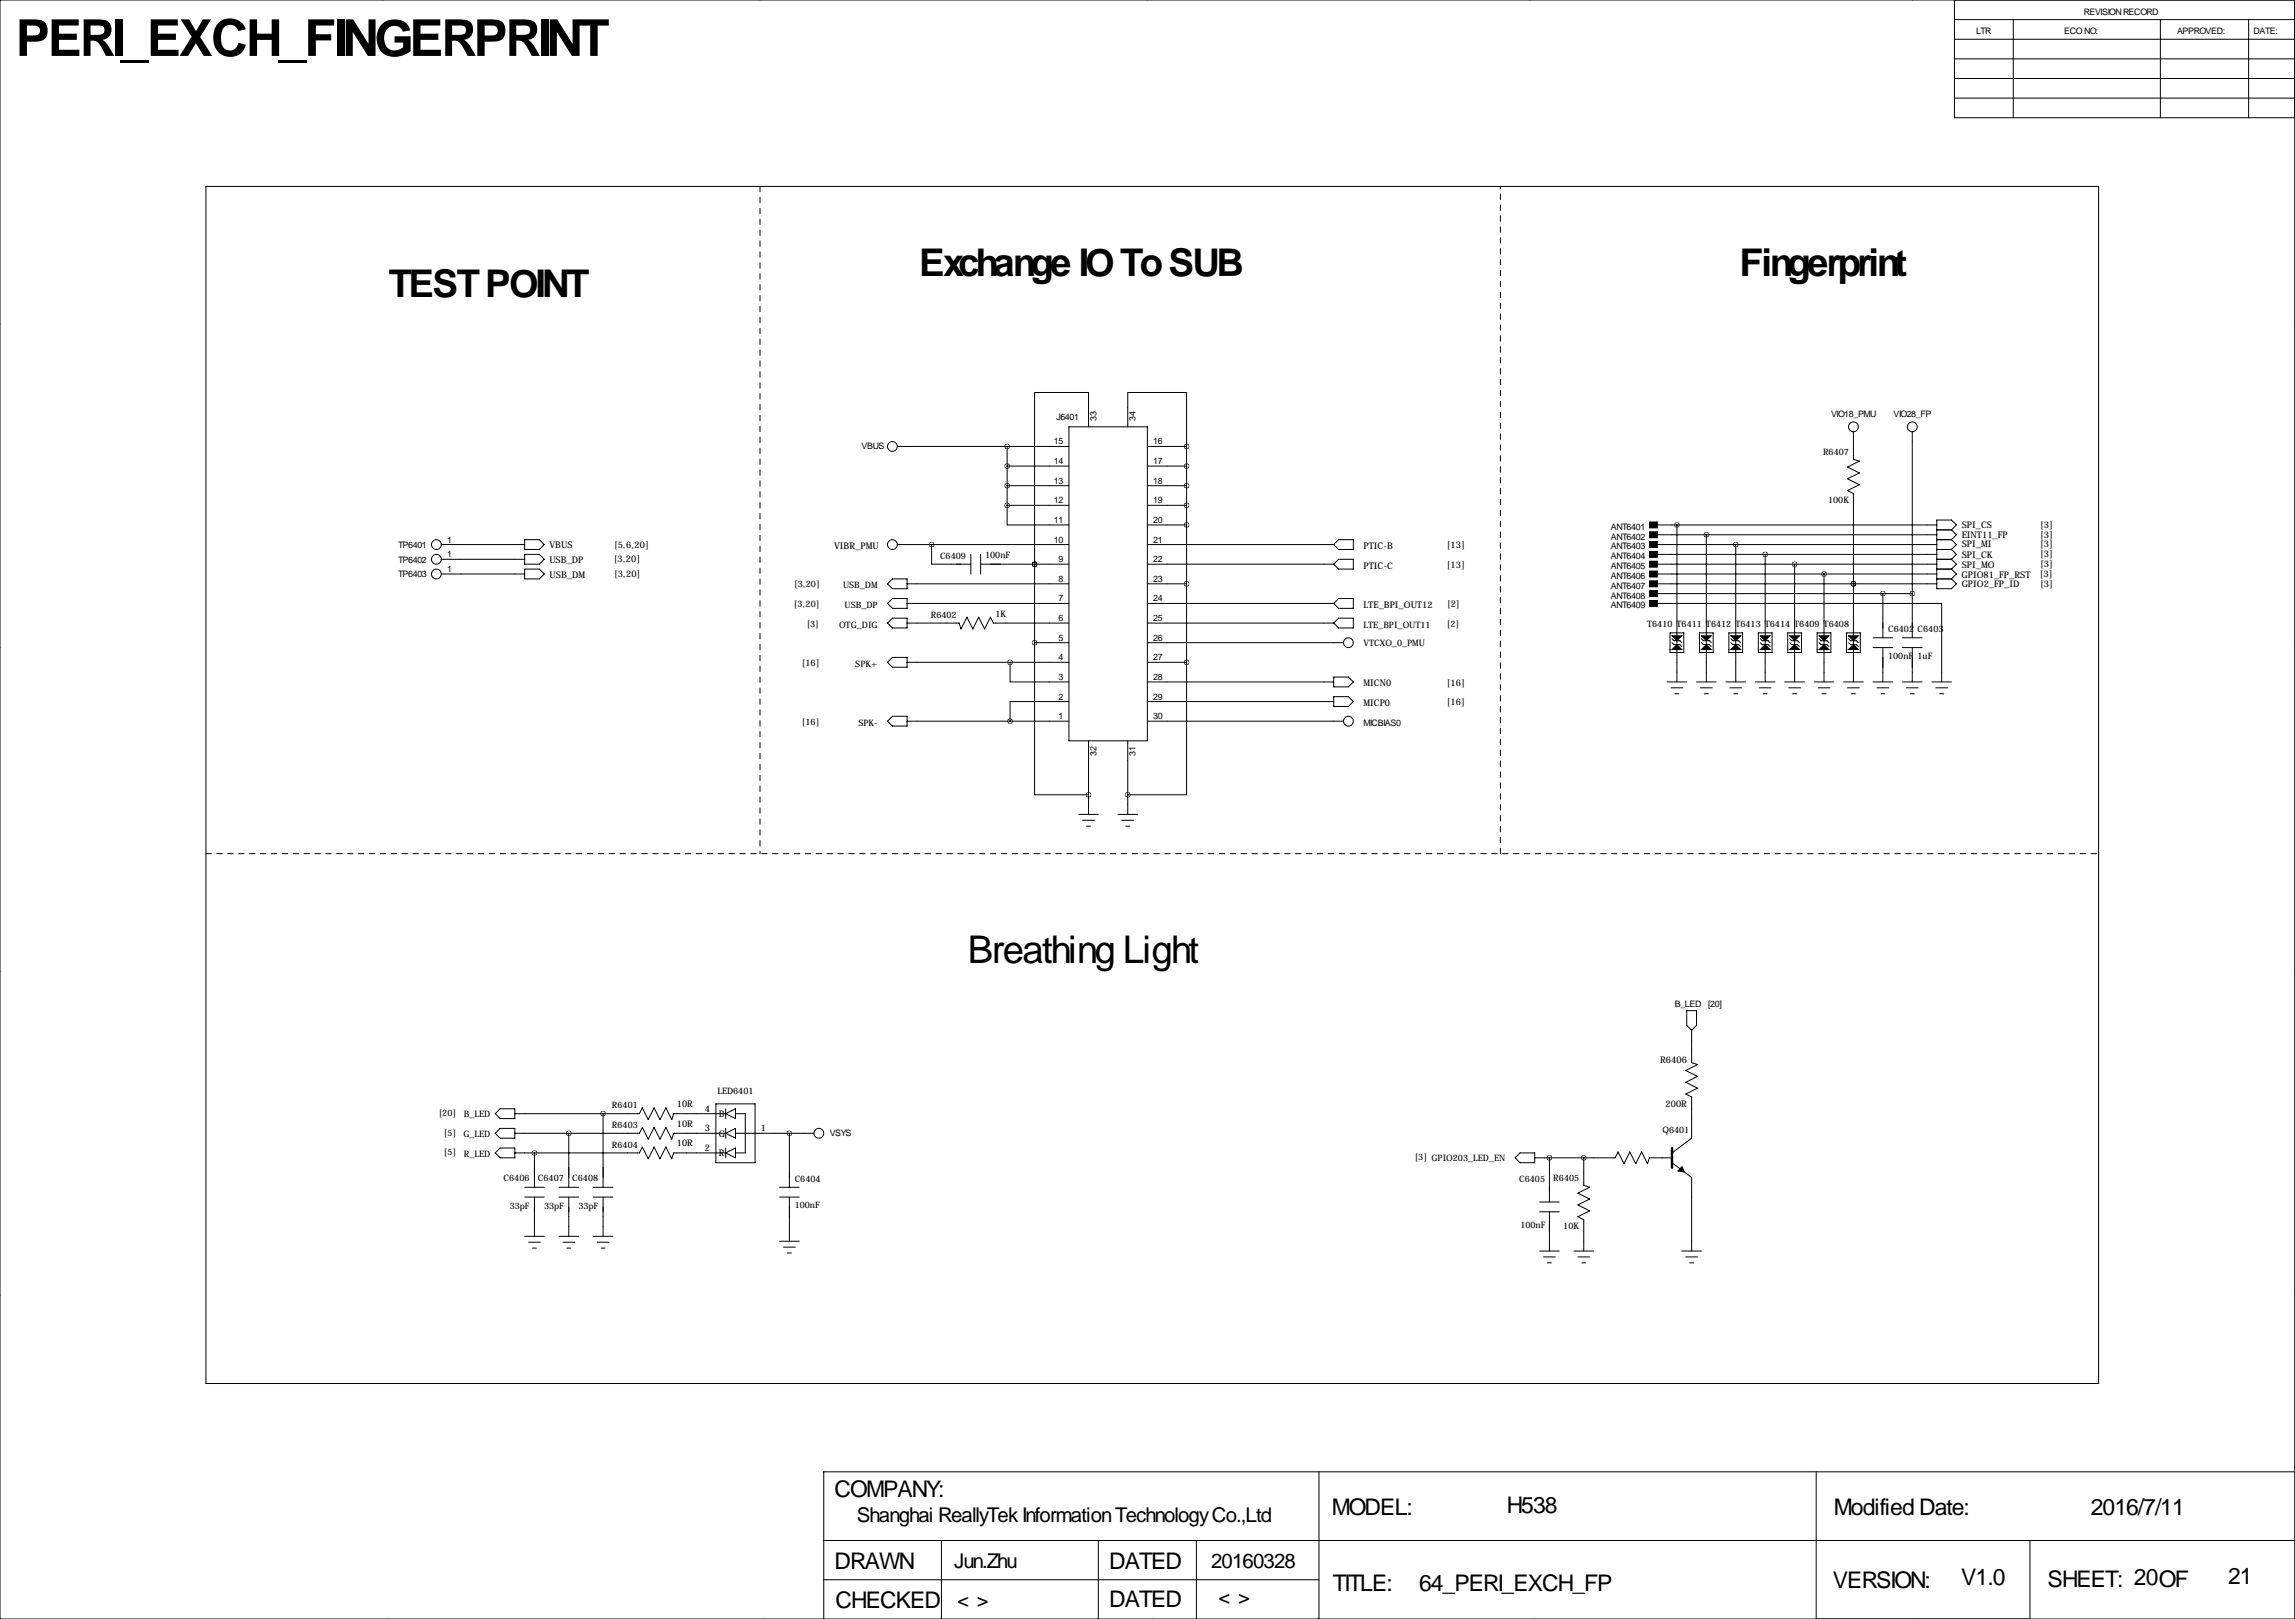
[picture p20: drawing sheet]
<svg xmlns="http://www.w3.org/2000/svg" width="594mm" height="419mm" viewBox="0 0 594 419" stroke-linecap="round" stroke-linejoin="round" font-family="sans-serif">
<defs><g id="words">
<text font-size="13.2" x="4.1" y="14.5">PERI_EXCH_FINGERPRINT</text>
<g font-size="9.9">
<text x="238" y="71.3">Exchange IO To SUB</text>
<text x="450.5" y="71.3">Fingerprint</text>
<text x="100.7" y="76.8">TEST POINT</text>
<text x="250.6" y="249.4">Breathing Light</text>
</g>
<g font-size="5.9">
<text x="216.2" y="387.6">COMPANY:</text>
<text x="344.9" y="392.2">MODEL:</text>
<text x="390.3" y="391.6">H538</text>
<text x="475" y="392.2">Modified Date:</text>
<text x="541.5" y="392.2">2016/7/11</text>
<text x="216.2" y="406.1">DRAWN</text>
<text x="287.3" y="406.1">DATED</text>
<text x="345.2" y="411.7">TITLE:</text>
<text x="367.5" y="411.7">64_PERI_EXCH_FP</text>
<text x="474.7" y="411">VERSION:</text>
<text x="508" y="410.4">V1.0</text>
<text x="530.4" y="410.7">SHEET: 20OF</text>
<text x="577.1" y="410.2">21</text>
<text x="216.4" y="416.3">CHECKED</text>
<text x="287.3" y="416.1">DATED</text>
</g>
<g font-size="5.3">
<text x="221.9" y="393.9">Shanghai ReallyTek Information Technology Co.,Ltd</text>
<text x="247.1" y="405.9">Jun.Zhu</text>
<text x="313.7" y="405.9">20160328</text>
<text x="247.9" y="416.1">&lt; &gt;</text>
<text x="315.6" y="415.3">&lt; &gt;</text>
</g>
<g font-size="2.4">
<text x="508.1" y="136.8">SPI_CS</text>
<text x="528.4" y="136.7">[3]</text>
<text x="142.3" y="141.9">VBUS</text>
<text x="159.1" y="141.8">[5,6,20]</text>
<text x="216.1" y="142.2">VIBR_PMU</text>
<text x="353.2" y="142.1">PTIC-B</text>
<text x="374.8" y="141.9">[13]</text>
<text x="508.1" y="139.3">EINT11_FP</text>
<text x="508.1" y="141.7">SPI_MI</text>
<text x="528.4" y="139.2">[3]</text>
<text x="528.4" y="141.6">[3]</text>
<text x="142.3" y="145.6">USB_DP</text>
<text x="142.3" y="149.5">USB_DM</text>
<text x="159" y="145.5">[3,20]</text>
<text x="159.1" y="149.4">[3,20]</text>
<text x="353.2" y="147.2">PTIC-C</text>
<text x="374.8" y="147">[13]</text>
<text x="508.1" y="149.5">GPIO81_FP_RST</text>
<text x="508.1" y="144.4">SPI_CK</text>
<text x="508.1" y="146.9">SPI_MO</text>
<text x="528.4" y="149.4">[3]</text>
<text x="528.4" y="144.3">[3]</text>
<text x="528.4" y="146.8">[3]</text>
<text x="508.1" y="152">GPIO2_FP_ID</text>
<text x="528.4" y="151.9">[3]</text>
<text x="353.2" y="157.4">LTE_BPI_OUT12</text>
<text x="374.8" y="157.2">[2]</text>
<text x="353.2" y="177.7">MICN0</text>
<text x="374.8" y="177.5">[16]</text>
<text x="353.2" y="182.8">MICP0</text>
<text x="374.8" y="182.6">[16]</text>
<text x="430" y="275.2">R6406</text>
<text x="175.3" y="286.6">10R</text>
<text x="182.5" y="287.8">4</text>
<text x="431.4" y="286.5">200R</text>
<text x="175.3" y="291.7">10R</text>
<text x="182.5" y="292.9">3</text>
<text x="186.2" y="289.1">B</text>
<text x="197.1" y="292.9">1</text>
<text x="175.3" y="296.8">10R</text>
<text x="182.5" y="297.9">2</text>
<text x="186.2" y="294.2">G</text>
<text x="186.2" y="299.3">R</text>
</g>
<g font-size="2.3">
<text x="539.8" y="3.8">REVISION RECORD</text>
<text x="511.8" y="8.9">LTR</text>
<text x="534.7" y="8.9">ECO NO:</text>
<text x="563.9" y="8.9">APPROVED:</text>
<text x="583.7" y="8.9">DATE:</text>
<text x="474.3" y="108">VIO18_PMU</text>
<text x="490.4" y="108">VIO28_FP</text>
<text x="273.6" y="108.8">J6401</text>
<text x="284" y="109" transform="rotate(-90 284 109)">33</text>
<text x="294.1" y="109" transform="rotate(-90 294.1 109)">34</text>
<text x="223.2" y="116.3">VBUS</text>
<text x="273" y="115.1">15</text>
<text x="298.7" y="115.1">16</text>
<text x="472.2" y="117.7">R6407</text>
<text x="273" y="125.2">13</text>
<text x="273" y="120.1">14</text>
<text x="298.7" y="120.1">17</text>
<text x="298.7" y="125.2">18</text>
<text x="273" y="130.3">12</text>
<text x="298.7" y="130.3">19</text>
<text x="473.5" y="130.1">100K</text>
<text x="273" y="135.4">11</text>
<text x="298.7" y="135.4">20</text>
<text x="417.2" y="137.2">ANT6401</text>
<text x="103.1" y="141.8">TP6401</text>
<text x="115.8" y="140.5">1</text>
<text x="273" y="140.5">10</text>
<text x="298.7" y="140.5">21</text>
<text x="417.2" y="139.7">ANT6402</text>
<text x="417.2" y="142.2">ANT6403</text>
<text x="103.1" y="145.6">TP6402</text>
<text x="103.1" y="149.5">TP6403</text>
<text x="115.8" y="144.3">1</text>
<text x="115.8" y="148.1">1</text>
<text x="243.5" y="144.7">C6409</text>
<text x="255.2" y="144.4">100nF</text>
<text x="274.1" y="145.5">9</text>
<text x="298.7" y="145.5">22</text>
<text x="417.2" y="144.8">ANT6404</text>
<text x="417.2" y="147.3">ANT6405</text>
<text x="417.2" y="149.9">ANT6406</text>
<text x="205.7" y="152.1">[3,20]</text>
<text x="218.4" y="152.3">USB_DM</text>
<text x="274.1" y="155.7">7</text>
<text x="274.1" y="150.6">8</text>
<text x="298.7" y="150.6">23</text>
<text x="298.7" y="155.7">24</text>
<text x="417.2" y="152.4">ANT6407</text>
<text x="417.2" y="154.9">ANT6408</text>
<text x="205.6" y="157.2">[3,20]</text>
<text x="218.8" y="157.4">USB_DP</text>
<text x="241.1" y="159.9">R6402</text>
<text x="257.8" y="159.7">1K</text>
<text x="274.1" y="160.8">6</text>
<text x="298.7" y="160.8">25</text>
<text x="417.2" y="157.5">ANT6409</text>
<text x="208.9" y="162.2">[3]</text>
<text x="217.3" y="162.5">OTG_DIG</text>
<text x="274.1" y="165.9">5</text>
<text x="298.7" y="165.9">26</text>
<text x="353.2" y="167.3">VTCXO_0_PMU</text>
<text x="353.2" y="162.5">LTE_BPI_OUT11</text>
<text x="374.7" y="162.2">[2]</text>
<text x="426.6" y="162.2">T6410 T6411 T6412 T6413 T6414 T6409 T6408</text>
<text x="489.1" y="163.7">C6402</text>
<text x="496.7" y="163.7">C6403</text>
<text x="207.7" y="172.4">[16]</text>
<text x="221.5" y="172.6">SPK+</text>
<text x="274.1" y="170.9">4</text>
<text x="298.7" y="170.9">27</text>
<text x="489.1" y="170.5">100nF</text>
<text x="496.7" y="170.5">1uF</text>
<text x="274.1" y="176">3</text>
<text x="298.7" y="176">28</text>
<text x="274.1" y="181.1">2</text>
<text x="298.7" y="181.1">29</text>
<text x="207.7" y="187.6">[16]</text>
<text x="222.3" y="187.9">SPK-</text>
<text x="274.1" y="186.2">1</text>
<text x="298.7" y="186.2">30</text>
<text x="353.2" y="187.9">MICBIAS0</text>
<text x="284" y="195.7" transform="rotate(-90 284 195.7)">32</text>
<text x="294.1" y="195.7" transform="rotate(-90 294.1 195.7)">31</text>
<text x="433.8" y="260.7">B_LED</text>
<text x="442.4" y="260.7">[20]</text>
<text x="158.5" y="286.9">R6401</text>
<text x="185.8" y="283.2">LED6401</text>
<text x="113.6" y="288.9">[20]</text>
<text x="120.1" y="289.1">B_LED</text>
<text x="158.5" y="292">R6403</text>
<text x="430.6" y="293.3">Q6401</text>
<text x="115" y="294.1">[5]</text>
<text x="115" y="299.1">[5]</text>
<text x="120" y="294.2">G_LED</text>
<text x="120.1" y="299.4">R_LED</text>
<text x="158.5" y="297.1">R6404</text>
<text x="214.9" y="294.1">VSYS</text>
<text x="130.4" y="305.7">C6406</text>
<text x="139.3" y="305.7">C6407</text>
<text x="148.2" y="305.7">C6408</text>
<text x="205.8" y="306">C6404</text>
<text x="366.4" y="300.3">[3] GPIO203_LED_EN</text>
<text x="393.5" y="306">C6405</text>
<text x="402.3" y="305.7">R6405</text>
<text x="132" y="313">33pF</text>
<text x="140.9" y="313">33pF</text>
<text x="149.8" y="313">33pF</text>
<text x="205.8" y="312.8">100nF</text>
<text x="393.8" y="317.8">100nF</text>
<text x="404.9" y="318.1">10K</text>
</g>
</g></defs>
<g fill="none" stroke="#000" stroke-width=".26">
<path d="M99.1 0h.1M196.8 0h.1M297.2 0h.1M396.2 0h.1M495.3 0h.1M0 0h594.4v419.1h-594.4zM506.2 0v30.5h88.2M506.2 15.2h88.2M506.2 10.2h88.2M506.2 5.1h88.2M521.5 5.1v25.4M559.6 5.1v25.4"/>
<path d="M582.4 5.1v25.4M506.2 20.3h88.2M506.2 25.4h88.2M53.3 48.3h490.3v309.8h-490.3zM-.1 83.8h.1M594.4 83.8h.1M232.4 115.6h44.5M260.9 115.6v15.2M276.9 110.5h20.3v81.3h-20.3zM281.9 110.5v-8.9h-13.9v44.5M292.1 110.5v-8.9h15.2v14M297.2 115.6h10.1"/>
<path d="M307.3 115.6v55.8M480.1 111.8v7.1l1.5 .5-3.1 1.5 3.1 1.5-3.1 1.6 3.1 1.5-3.1 1.5 1.6 .8v36.8M495.3 111.8v53.3M135.9 139.7h3.8l1.3 1.3-1.3 1.2h-3.8zM260.9 130.8v5.1h16M260.9 130.8h16M260.9 125.7h16M260.9 120.6h16M297.2 135.9h10.1M297.2 130.8h10.1M297.2 125.7h10.1M297.2 120.6h10.1"/>
<path d="M428 135.9h73.6M428 138.4h73.6M434.3 135.9v28.7M442 138.4v26.2M501.6 139.7h3.9M501.6 137.2h3.9M505.5 137.2l1.2-1.3-1.2-1.3h-3.9v17.8h3.9l1.2-1.3-1.2-1.2M505.5 137.2l1.2 1.2-1.2 1.3M505.5 139.7l1.2 1.3-1.2 1.2M114.3 144.8h21.6M114.3 148.6h21.6M114.3 141h21.6"/>
<path d="M135.9 143.5h3.8l1.3 1.3-1.3 1.3h-3.8zM135.9 147.3h3.8l1.3 1.3-1.3 1.3h-3.8zM229.9 151.1l1.2-1.2h3.8v2.5h-3.8zM229.9 156.2l1.2-1.3h3.8v2.6h-3.8zM232.4 141h44.5M234.9 151.1h42M234.9 156.2h42M241.3 141v5.1h10.2M251.5 143.5v5.1M254 146.1h22.9M254 143.5v5.1M268 146.1h.1"/>
<path d="M268 146.1v20.3M297.2 141h48.2M297.2 146.1h48.2M297.2 151.1h10.1M297.2 156.2h48.2M345.4 146.1l1.3-1.3h3.8v2.5h-3.8zM345.4 141l1.3-1.3h3.8v2.5h-3.8zM345.4 156.2l1.3-1.3h3.8v2.6h-3.8zM428 156.2h74.9v20.3M428 148.6h73.6M428 141h73.6M428 143.5h73.6"/>
<path d="M428 146.1h73.6M428 151.1h73.6M428 153.7h67.3M449.6 141v23.6M457.2 143.5v21.1M464.8 146.1v18.5M472.4 148.6v16M480.1 151.1h.1M487.7 153.7v11.4M501.6 144.8h3.9M501.6 142.2h3.9M501.6 147.3h3.9"/>
<path d="M501.6 149.9h3.9M505.5 142.2l1.2 1.3-1.2 1.3M505.5 144.8l1.2 1.3-1.2 1.2M505.5 147.3l1.2 1.3-1.2 1.3M-.1 167.6h.1M229.9 161.3l1.2-1.3h3.8v2.6h-3.8zM229.9 171.4l1.2-1.2h3.8v2.5h-3.8zM234.9 161.3h13.5l.5 1.5 1.5-3 1.6 3 1.5-3 1.5 3 1.5-3 .8 1.5h19.6M234.9 171.4h42M261.6 171.4v5.1h15.3M268 166.4v39.3h13.9M268 166.4h8.9"/>
<path d="M297.2 161.3h48.2M297.2 176.5h48.2M297.2 171.4h10.1M297.2 166.4h50.8M307.3 171.4v34.3h-15.2M345.4 175.3h3.8l1.3 1.2-1.3 1.3h-3.8zM346.7 160h3.8v2.6h-3.8l-1.3-1.3zM431.8 176.5h5.1M432.6 163.8h3.5v5.1h-3.5zM432.8 178.1h3.1M433.1 166.4l.5 .5h1.5l.5 .5M433.1 165.4l.5 .5h1.5l.5 .5"/>
<path d="M433.8 179.6h1M434.3 165.9v1M434.3 168.1v8.4M439.4 176.5h5.1M440.2 163.8h3.5v5.1h-3.5zM440.4 178.1h3.1M440.7 166.4l.5 .5h1.5l.5 .5M440.7 165.4l.5 .5h1.5l.5 .5M441.5 179.6h1M442 165.9v1M442 168.1v8.4M447 176.5h5.1"/>
<path d="M447.8 163.8h3.6v5.1h-3.6zM448.1 178.1h3M448.3 166.4l.5 .5h1.5l.5 .5M448.3 165.4l.5 .5h1.5l.5 .5M449.1 179.6h1M449.6 165.9v1M449.6 168.1v8.4M454.7 176.5h5M455.4 163.8h3.6v5.1h-3.6zM455.7 178.1h3M455.9 166.4l.5 .5h1.6l.5 .5M455.9 165.4l.5 .5h1.6l.5 .5"/>
<path d="M456.7 179.6h1M457.2 165.9v1M457.2 168.1v8.4M462.3 176.5h5.1M463 163.8h3.6v5.1h-3.6zM463.3 178.1h3M463.5 166.4l.6 .5h1.5l.5 .5M463.5 165.4l.6 .5h1.5l.5 .5M464.3 179.6h1M464.8 165.9v1M464.8 168.1v8.4M469.9 176.5h5.1"/>
<path d="M470.7 163.8h3.5v5.1h-3.5zM470.9 178.1h3.1M471.2 166.4l.5 .5h1.5l.5 .5M471.2 165.4l.5 .5h1.5l.5 .5M471.9 179.6h1M472.4 165.9v1M472.4 168.1v8.4M477.5 176.5h5.1M478.3 163.8h3.5v5.1h-3.5zM478.5 178.1h3.1M478.8 166.4l.5 .5h1.5l.5 .5M478.8 165.4l.5 .5h1.5l.5 .5"/>
<path d="M479.6 179.6h1M480.1 165.9v1M480.1 168.1v8.4M485.1 167.6h5.1M485.1 165.1h5.1M485.1 176.5h5.1M486.2 178.1h3M487.2 179.6h1M487.7 167.6v8.9M492.8 167.6h5M492.8 165.1h5M492.8 176.5h5"/>
<path d="M493.8 178.1h3M494.8 179.6h1M495.3 167.6v8.9M500.4 176.5h5.1M501.4 178.1h3M502.4 179.6h1M594.4 167.6h.1M229.9 186.7l1.2-1.3h3.8v2.6h-3.8zM234.9 186.7h42M276.9 181.6h-15.3v5.1M281.9 191.8v19M292.1 191.8v19"/>
<path d="M297.2 186.7h50.8M297.2 181.6h48.2M345.4 180.3h3.8l1.3 1.3-1.3 1.3h-3.8zM279.4 210.8h5.1M280.4 212.3h3.1M281.4 213.9h1M289.6 210.8h5M290.6 212.3h3M291.6 213.9h1M-.1 251.5h.1M594.4 251.5h.1M436.9 261.6h2.5v3.8l-1.3 1.3-1.2-1.3z"/>
<path d="M438.1 266.7v8.4l1.6 .5-3.1 1.5 3.1 1.5-3.1 1.6 3.1 1.5-3.1 1.5 1.5 .8v10.6l-5 3.8M128.3 298.4l1.2-1.2h3.8v2.5h-3.8zM128.3 288.3l1.2-1.3h3.8v2.6h-3.8zM128.3 293.4l1.2-1.3h3.8v2.5h-3.8zM133.3 288.3h32.3l.8-1.5 1.5 3 1.5-3 1.5 3 1.6-3 1.5 3 .5-1.5h13.5M133.3 293.4h32.3l.8-1.6 1.5 3.1 1.5-3.1 1.5 3.1 1.6-3.1 1.5 3.1 .5-1.5h13.5M133.3 298.4h32.3l.8-1.5 1.5 3.1 1.5-3.1 1.5 3.1 1.6-3.1 1.5 3.1 .5-1.6h13.5M138.4 298.4v8.9M147.3 293.4v13.9M156.2 288.3v19M185.4 285.8h10.2v15.2h-10.2zM188 287v2.6"/>
<path d="M188 292.1v2.5M188 297.2v2.5M188 288.3l2.5-1.3v2.6zM188 293.4l2.5-1.3v2.5zM188 298.4l2.5-1.2v2.5zM190.5 288.3h2.5v10.1h-2.5M190.5 293.4h20.3M204.5 293.4v13.9M393.7 298.4h3.8v2.6h-3.8l-1.3-1.3zM397.5 299.7h20.8l.8-1.5 1.5 3 1.5-3 1.6 3 1.5-3 1.5 3 .5-1.5h5.9M401.3 299.7v11.4M410.2 299.7v7.1l1.5 .5-3 1.6 3 1.5-3 1.5 3 1.5-3 1.6 1.5 .7v8.1"/>
<path d="M135.9 307.3h5.1M135.9 309.9h5.1M138.4 309.9v10.1M144.8 307.3h5.1M144.8 309.9h5.1M147.3 309.9v10.1M153.7 307.3h5M153.7 309.9h5M156.2 309.9v10.1M201.9 307.3h5.1M201.9 309.9h5.1M204.5 309.9v11.4"/>
<path d="M398.8 311.1h5.1M398.8 313.7h5.1M401.3 313.7v10.1M433.1 301l5 3.8v19M-.1 335.3h.1M135.9 320h5.1M136.9 321.6h3.1M137.9 323.1h1M144.8 320h5.1M145.8 321.6h3M146.8 323.1h1M153.7 320h5"/>
<path d="M154.7 321.6h3M155.7 323.1h1M201.9 321.3h5.1M202.9 322.8h3.1M204 324.4h1M398.8 323.8h5.1M399.8 325.4h3M400.8 326.9h1M407.7 323.8h5M408.7 325.4h3M409.7 326.9h1M435.6 323.8h5.1"/>
<path d="M436.6 325.4h3.1M437.6 326.9h1.1M594.4 335.3h.1M213.4 398.8h381M243.8 398.8v20.3M284.5 398.8v20.3M309.9 398.8v20.3M341.6 381v38.1M470.4 381v38.1M525.8 398.8v20.3M594.4 381h-381v38.1M100.3 419.1h.1"/>
<path d="M198.1 419.1h.1M213.4 408.9h128.2M298.4 419.1h.1M397.5 419.1h.1M496.6 419.1h.1"/>
<circle cx="231.1" cy="115.6" r="1.27"/>
<circle cx="480.1" cy="110.5" r="1.27"/>
<circle cx="495.3" cy="110.5" r="1.27"/>
<circle cx="113" cy="148.6" r="1.27"/>
<circle cx="113" cy="144.8" r="1.27"/>
<circle cx="113" cy="141" r="1.27"/>
<circle cx="231.1" cy="141" r="1.27"/>
<circle cx="349.2" cy="166.4" r="1.27"/>
<circle cx="349.2" cy="186.7" r="1.27"/>
<circle cx="212.1" cy="293.4" r="1.27"/>
</g>
<path d="M196.8 48.3v172.7M53.3 221h490.3M388.6 221v-172.7" fill="none" stroke="#000" stroke-width=".26" stroke-dasharray="1.4 1.4"/>
<g fill="#000" stroke="#000" stroke-width=".26">
<path d="M427.2 135.1h2.1v1.6h-2.1zM427.2 137.7h2.1v1.5h-2.1zM427.2 140.2h2.1v1.5h-2.1zM427.2 142.7h2.1v1.6h-2.1zM427.2 145.3h2.1v1.5h-2.1zM427.2 147.8h2.1v1.6h-2.1zM427.2 150.4h2.1v1.5h-2.1zM427.2 152.9h2.1v1.5h-2.1zM427.2 155.4h2.1v1.6h-2.1zM433.1 164.6h2.5l-1.3 1.3zM434.3 166.9l1.3 1.2h-2.5zM440.7 164.6h2.5l-1.2 1.3z"/>
<path d="M440.7 168.1l1.3-1.2 1.2 1.2zM448.3 164.6h2.5l-1.2 1.3zM449.6 166.9l1.2 1.2h-2.5zM455.9 164.6h2.6l-1.3 1.3zM457.2 166.9l1.3 1.2h-2.6zM463.5 164.6h2.6l-1.3 1.3zM464.8 166.9l1.3 1.2h-2.6zM471.2 164.6h2.5l-1.3 1.3zM472.4 166.9l1.3 1.2h-2.5zM478.8 164.6h2.5l-1.2 1.3zM478.8 168.1l1.3-1.2 1.2 1.2zM435.7 302l.5 1.4-1.6-.3z"/>
</g>
<path d="M433.1 297.2v5.1" fill="none" stroke="#000" stroke-width=".63"/>
<path d="M204.4 293.4a.05 .05 0 0 0 .1 0 .05 .05 0 0 0-.1 0zM138.4 298.5a.05 .05 0 0 0 .1 0 .05 .05 0 0 0-.1 0zM147.3 293.4a.05 .05 0 0 0 .1 0 .05 .05 0 0 0-.1 0zM156.2 288.3a.05 .05 0 0 0 .1 0 .05 .05 0 0 0-.1 0zM401.3 299.7a.05 .05 0 0 0 .1 0 .05 .05 0 0 0-.1 0zM260.8 130.8a.05 .05 0 0 0 .1 0 .05 .05 0 0 0-.1 0zM260.8 125.7a.05 .05 0 0 0 .1 0 .05 .05 0 0 0-.1 0zM260.8 120.6a.05 .05 0 0 0 .1 0 .05 .05 0 0 0-.1 0zM261.6 171.4a.05 .05 0 0 0 .1 0 .05 .05 0 0 0-.1 0zM487.6 153.7a.05 .05 0 0 0 .1 0 .05 .05 0 0 0-.1 0zM441.9 138.4a.05 .05 0 0 0 .1 0 .05 .05 0 0 0-.1 0zM449.5 141a.05 .05 0 0 0 .1 0 .05 .05 0 0 0-.1 0zM464.8 146.1a.05 .05 0 0 0 .1 0 .05 .05 0 0 0-.1 0zM472.4 148.6a.05 .05 0 0 0 .1 0 .05 .05 0 0 0-.1 0zM434.3 135.9a.05 .05 0 0 0 .1 0 .05 .05 0 0 0-.1 0zM480 151.1a.05 .05 0 0 0 .1 0 .05 .05 0 0 0-.1 0zM480 151.1a.05 .05 0 0 0 .1 0 .05 .05 0 0 0-.1 0zM410.2 299.7a.05 .05 0 0 0 .1 0 .05 .05 0 0 0-.1 0zM267.9 166.4a.05 .05 0 0 0 .1 0 .05 .05 0 0 0-.1 0zM307.3 120.6a.05 .05 0 0 0 .1 0 .05 .05 0 0 0-.1 0zM307.3 125.7a.05 .05 0 0 0 .1 0 .05 .05 0 0 0-.1 0zM307.3 135.9a.05 .05 0 0 0 .1 0 .05 .05 0 0 0-.1 0zM307.3 130.8a.05 .05 0 0 0 .1 0 .05 .05 0 0 0-.1 0zM307.3 115.6a.05 .05 0 0 0 .1 0 .05 .05 0 0 0-.1 0zM267.9 146a.05 .05 0 0 0 .1 0 .05 .05 0 0 0-.1 0zM307.3 171.4a.05 .05 0 0 0 .1 0 .05 .05 0 0 0-.1 0zM260.8 115.6a.05 .05 0 0 0 .1 0 .05 .05 0 0 0-.1 0zM281.9 205.7a.05 .05 0 0 0 .1 0 .05 .05 0 0 0-.1 0zM261.6 186.7a.05 .05 0 0 0 .1 0 .05 .05 0 0 0-.1 0zM267.9 146a.05 .05 0 0 0 .1 0 .05 .05 0 0 0-.1 0zM307.3 151.1a.05 .05 0 0 0 .1 0 .05 .05 0 0 0-.1 0z" fill="#000" stroke="#000" stroke-width="1.3"/>
<use href="#words"/>
</svg>
